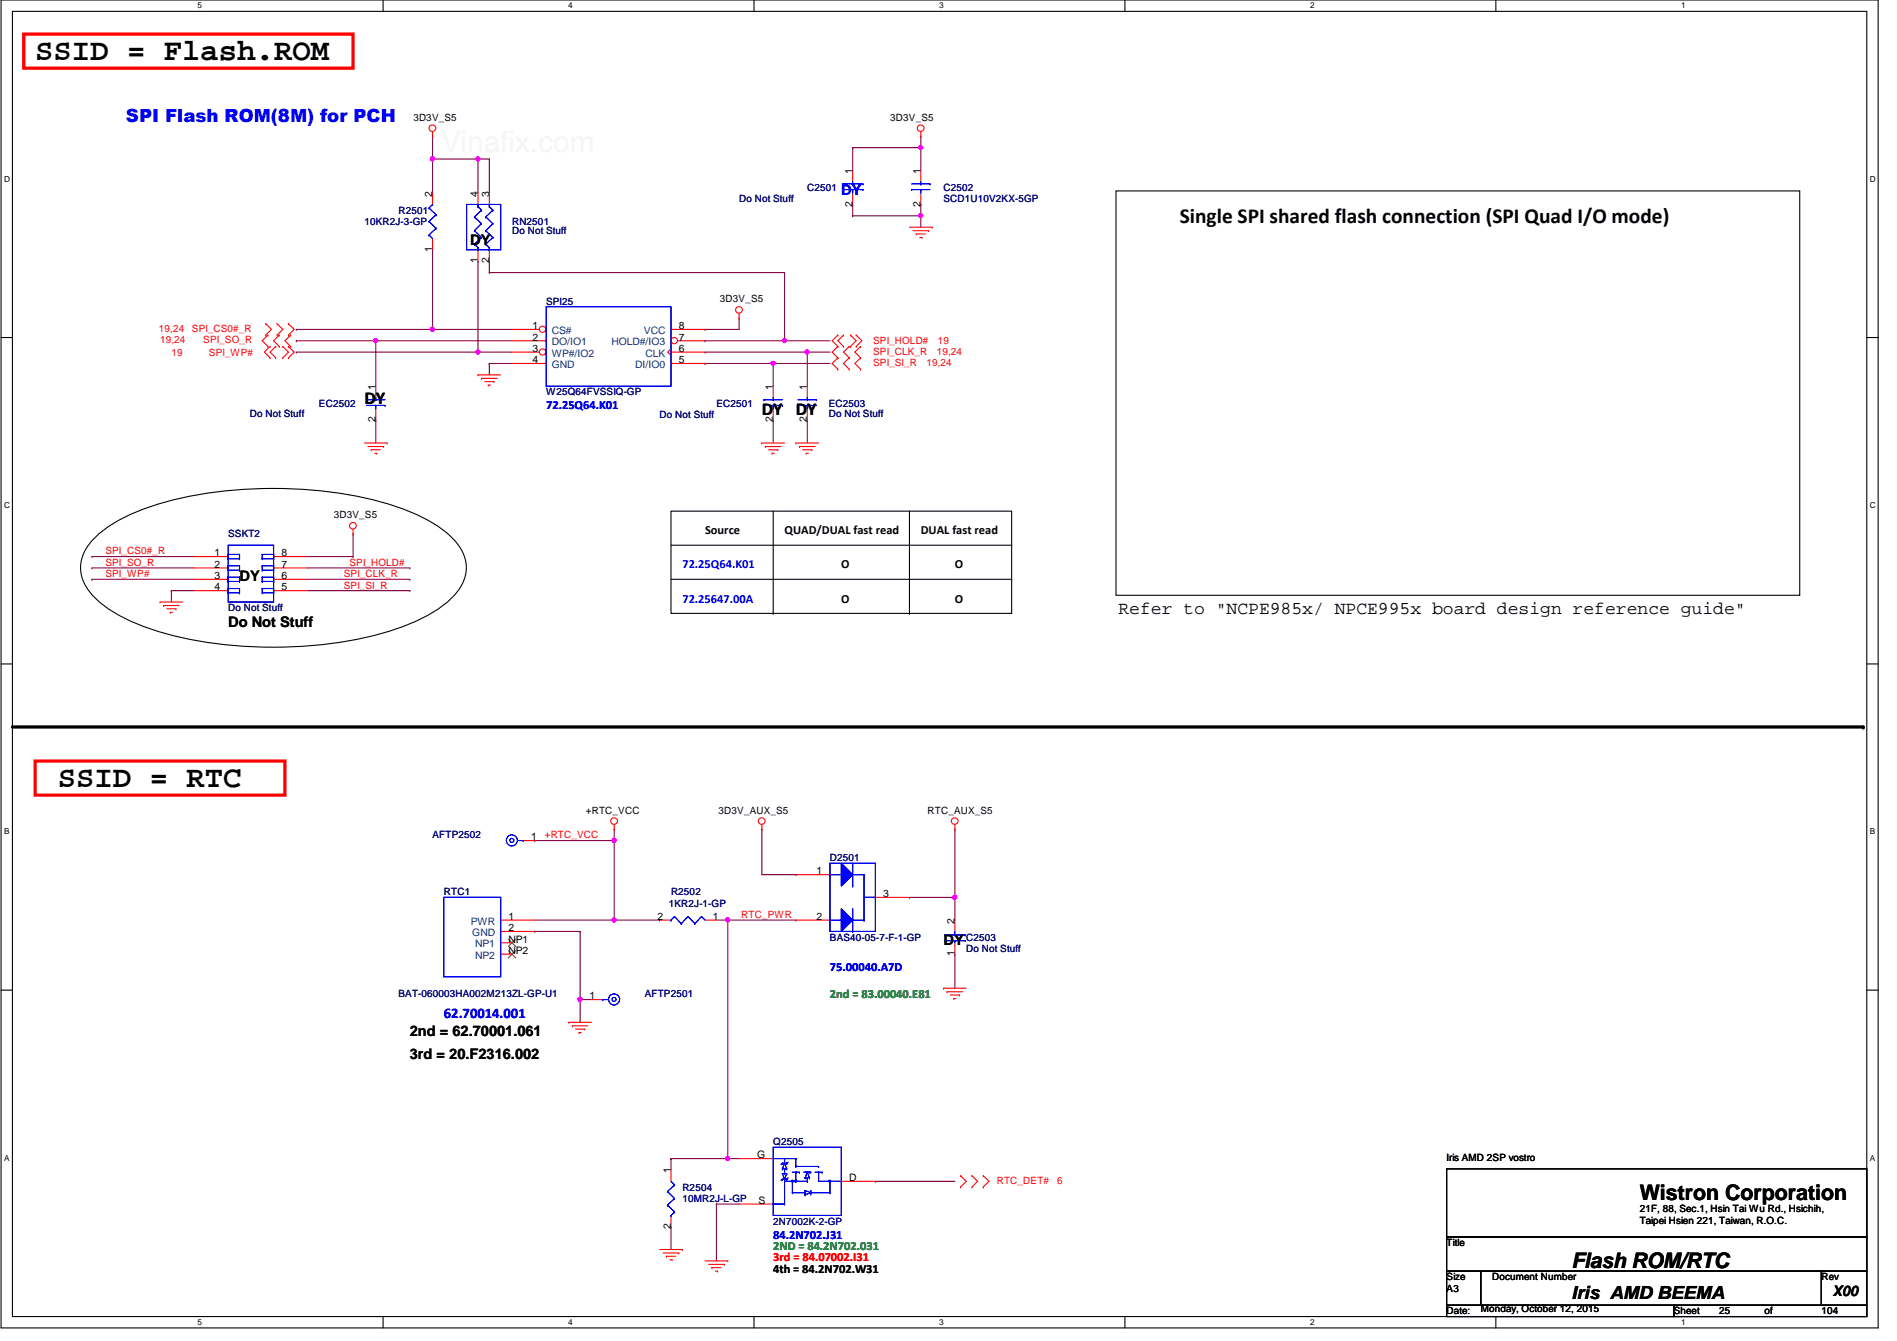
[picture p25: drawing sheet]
<svg xmlns="http://www.w3.org/2000/svg" width="297mm" height="210mm" viewBox="0 0 297 210" stroke-linecap="round" stroke-linejoin="round" font-family="sans-serif">
<defs><g id="words">
<g font-size="4.8">
<text x="5.5" y="9.4">SSID = Flash.ROM</text>
<text x="9.1" y="123.1">SSID = RTC</text>
</g>
<g font-size="3.3">
<text x="184.7" y="34.8">Single SPI shared flash connection (SPI Quad I/O mode)</text>
<text x="256.7" y="187.9">Wistron Corporation</text>
<text x="246.1" y="198.5">Flash ROM/RTC</text>
</g>
<text font-size="2.8" fill="#00f" x="19.7" y="19.1">SPI Flash ROM(8M) for PCH</text>
<g font-size="2.8">
<text x="57.1" y="63.2">DY</text>
<text x="119.3" y="64.9">DY</text>
<text x="124.6" y="64.9">DY</text>
<text x="175.1" y="96.1">Refer to &quot;NCPE985x/ NPCE995x board design reference guide&quot;</text>
<text x="246.1" y="203.3">Iris AMD BEEMA</text>
</g>
<g font-size="2.3" fill="#00f">
<text x="131.7" y="30.6">DY</text>
<text x="69.5" y="159.3">62.70014.001</text>
</g>
<g font-size="2.3">
<text x="73.6" y="38.4">DY</text>
<text x="37.5" y="91">DY</text>
<text x="35.7" y="98.1">Do Not Stuff</text>
<text x="147.7" y="147.9">DY</text>
<text x="64.2" y="165.7">3rd = 20.F2316.002</text>
<text x="64.2" y="162.1">2nd = 62.70001.061</text>
<text x="287" y="202.8">X00</text>
</g>
<g font-size="1.9" fill="#00f">
<text x="85.5" y="64.1">72.25Q64.K01</text>
<text x="106.8" y="89">72.25Q64.K01</text>
<text x="106.8" y="94.3">72.25647.00A</text>
<text x="130" y="151.9">75.00040.A7D</text>
<text x="121.1" y="193.9">84.2N702.J31</text>
</g>
<g font-size="1.9">
<text x="110.4" y="83.7">Source</text>
<text x="122.8" y="83.7">QUAD/DUAL fast read</text>
<text x="144.2" y="83.7">DUAL fast read</text>
<text x="131.7" y="89">O</text>
<text x="149.5" y="89">O</text>
<text x="131.7" y="94.3">O</text>
<text x="149.5" y="94.3">O</text>
<text x="121.1" y="199.2">4th = 84.2N702.W31</text>
</g>
<g font-size="1.9" fill="#008000">
<text x="130" y="156.2">2nd = 83.00040.E81</text>
<text x="121.1" y="195.7">2ND = 84.2N702.031</text>
</g>
<text font-size="1.9" fill="#f00" x="121.1" y="197.4">3rd = 84.07002.I31</text>
<g font-size="1.6">
<text x="64.7" y="18.9">3D3V_S5</text>
<text x="139.4" y="18.9">3D3V_S5</text>
<text x="133.5" y="27.2" transform="rotate(-90 133.5 27.2)">1</text>
<text x="144.1" y="27.2" transform="rotate(-90 144.1 27.2)">1</text>
<text x="67.7" y="30.8" transform="rotate(-90 67.7 30.8)">2</text>
<text x="74.8" y="30.8" transform="rotate(-90 74.8 30.8)">4</text>
<text x="76.6" y="30.8" transform="rotate(-90 76.6 30.8)">3</text>
<text x="133.5" y="32.3" transform="rotate(-90 133.5 32.3)">2</text>
<text x="144.1" y="32.3" transform="rotate(-90 144.1 32.3)">2</text>
<text x="67.7" y="39.5" transform="rotate(-90 67.7 39.5)">1</text>
<text x="74.8" y="41.2" transform="rotate(-90 74.8 41.2)">1</text>
<text x="76.6" y="41.2" transform="rotate(-90 76.6 41.2)">2</text>
<text x="112.7" y="47.3">3D3V_S5</text>
<text x="83.4" y="51.5">1</text>
<text x="83.4" y="53.3">2</text>
<text x="106.3" y="51.5">8</text>
<text x="106.3" y="53.3">7</text>
<text x="83.4" y="55.1">3</text>
<text x="83.4" y="56.9">4</text>
<text x="106.3" y="55.1">6</text>
<text x="106.3" y="56.9">5</text>
<text x="58.8" y="61" transform="rotate(-90 58.8 61)">1</text>
<text x="121" y="61" transform="rotate(-90 121 61)">1</text>
<text x="126.4" y="61" transform="rotate(-90 126.4 61)">1</text>
<text x="58.8" y="66.1" transform="rotate(-90 58.8 66.1)">2</text>
<text x="121" y="66.1" transform="rotate(-90 121 66.1)">2</text>
<text x="126.4" y="66.1" transform="rotate(-90 126.4 66.1)">2</text>
<text x="52.3" y="81.1">3D3V_S5</text>
<text x="33.6" y="87.1">1</text>
<text x="33.6" y="88.9">2</text>
<text x="44.1" y="88.9">7</text>
<text x="44.1" y="87.1">8</text>
<text x="33.6" y="92.4">4</text>
<text x="33.6" y="90.6">3</text>
<text x="44.1" y="92.4">5</text>
<text x="44.1" y="90.6">6</text>
<text x="83.2" y="131.5">1</text>
<text x="91.7" y="127.3">+RTC_VCC</text>
<text x="112.5" y="127.3">3D3V_AUX_S5</text>
<text x="145.2" y="127.3">RTC_AUX_S5</text>
<text x="127.8" y="136.9">1</text>
<text x="79.6" y="144">1</text>
<text x="103" y="144">2</text>
<text x="111.6" y="144">1</text>
<text x="127.8" y="144">2</text>
<text x="138.3" y="140.4">3</text>
<text x="79.6" y="145.8">2</text>
<text x="79.6" y="147.5">NP1</text>
<text x="79.6" y="149.3">NP2</text>
<text x="149.5" y="149.7" transform="rotate(-90 149.5 149.7)">1</text>
<text x="149.5" y="144.6" transform="rotate(-90 149.5 144.6)">2</text>
<text x="92.3" y="156.4">1</text>
<text x="105" y="183.7" transform="rotate(-90 105 183.7)">1</text>
<text x="118.6" y="181.3">G</text>
<text x="133" y="184.9">D</text>
<text x="226.5" y="181.7">Iris AMD 2SP vostro</text>
<text x="118.8" y="188.4">S</text>
<text x="256.7" y="189.7">21F, 88, Sec.1, Hsin Tai Wu Rd., Hsichih,</text>
<text x="256.7" y="191.6">Taipei Hsien 221, Taiwan, R.O.C.</text>
<text x="105" y="192.4" transform="rotate(-90 105 192.4)">2</text>
<text x="226.5" y="195.1">Title</text>
<text x="226.5" y="200.4">Size</text>
<text x="226.5" y="202.2">A3</text>
<text x="233.6" y="200.4">Document Number</text>
<text x="285.2" y="200.4">Rev</text>
<text x="226.5" y="205.7">Date:</text>
<text x="231.9" y="205.4">Monday, October 12, 2015</text>
<text x="262.1" y="205.7">Sheet</text>
<text x="269.2" y="205.7">25</text>
<text x="276.3" y="205.7">of</text>
<text x="285.2" y="205.7">104</text>
</g>
<g font-size="1.6" fill="#000080">
<text x="126.4" y="29.9">C2501</text>
<text x="147.7" y="29.9">C2502</text>
<text x="57.1" y="35.2">10KR2J-3-GP</text>
<text x="62.4" y="33.4">R2501</text>
<text x="80.2" y="35.2">RN2501</text>
<text x="115.7" y="31.7">Do Not Stuff</text>
<text x="147.7" y="31.7">SCD1U10V2KX-5GP</text>
<text x="80.2" y="36.7">Do Not Stuff</text>
<text x="85.5" y="47.7">SPI25</text>
<text x="39.1" y="65.3">Do Not Stuff</text>
<text x="50" y="63.7">EC2502</text>
<text x="85.5" y="61.9">W25Q64FVSSIQ-GP</text>
<text x="103.3" y="65.4">Do Not Stuff</text>
<text x="112.2" y="63.7">EC2501</text>
<text x="129.8" y="63.7">EC2503</text>
<text x="129.8" y="65.3">Do Not Stuff</text>
<text x="35.7" y="84.1">SSKT2</text>
<text x="35.7" y="95.7">Do Not Stuff</text>
<text x="67.7" y="131.2">AFTP2502</text>
<text x="130" y="134.8">D2501</text>
<text x="69.5" y="140.1">RTC1</text>
<text x="104.7" y="141.9">1KR2J-1-GP</text>
<text x="105.1" y="140.1">R2502</text>
<text x="130" y="147.2">BAS40-05-7-F-1-GP</text>
<text x="151.3" y="147.2">C2503</text>
<text x="151.3" y="149">Do Not Stuff</text>
<text x="62.4" y="156.1">BAT-060003HA002M213ZL-GP-U1</text>
<text x="101" y="156.1">AFTP2501</text>
<text x="121.1" y="179.2">Q2505</text>
<text x="106.8" y="186.4">R2504</text>
<text x="106.8" y="188.1">10MR2J-L-GP</text>
<text x="121.1" y="191.7">2N7002K-2-GP</text>
</g>
<g font-size="1.6" fill="#f00">
<text x="24.9" y="51.9">19,24</text>
<text x="25.1" y="53.7">19,24</text>
<text x="30.1" y="51.9">SPI_CS0#_R</text>
<text x="31.8" y="53.7">SPI_SO_R</text>
<text x="136.7" y="53.9">SPI_HOLD#</text>
<text x="146.9" y="53.9">19</text>
<text x="26.8" y="55.7">19</text>
<text x="32.7" y="55.7">SPI_WP#</text>
<text x="136.7" y="55.5">SPI_CLK_R</text>
<text x="136.7" y="57.3">SPI_SI_R</text>
<text x="145.1" y="57.3">19,24</text>
<text x="146.7" y="55.5">19,24</text>
<text x="16.5" y="86.8">SPI_CS0#_R</text>
<text x="16.5" y="88.6">SPI_SO_R</text>
<text x="54.7" y="88.6">SPI_HOLD#</text>
<text x="16.5" y="90.3">SPI_WP#</text>
<text x="53.8" y="90.3">SPI_CLK_R</text>
<text x="53.8" y="92.1">SPI_SI_R</text>
<text x="85.3" y="131.2">+RTC_VCC</text>
<text x="116.1" y="143.7">RTC_PWR</text>
<text x="156.1" y="185.3">RTC_DET#</text>
<text x="165.5" y="185.3">6</text>
</g>
<g font-size="1.6" fill="#004080">
<text x="86.4" y="52.3">CS#</text>
<text x="100.8" y="52.3">VCC</text>
<text x="86.4" y="54.1">DO/IO1</text>
<text x="86.4" y="55.8">WP#/IO2</text>
<text x="86.4" y="57.6">GND</text>
<text x="95.8" y="54.1">HOLD#/IO3</text>
<text x="99.5" y="57.6">DI/IO0</text>
<text x="101.1" y="55.8">CLK</text>
<text x="73.7" y="144.7">PWR</text>
<text x="74" y="146.5">GND</text>
<text x="74.4" y="148.3">NP1</text>
<text x="74.4" y="150.1">NP2</text>
</g>
<g font-size="1.3">
<text x="30.9" y="1.3">5</text>
<text x="89" y="1.3">4</text>
<text x="147.1" y="1.3">3</text>
<text x="205.1" y="1.3">2</text>
<text x="263.2" y="1.3">1</text>
<text x=".6" y="28.4">D</text>
<text x="292.8" y="28.4">D</text>
<text x=".6" y="79.5">C</text>
<text x="292.8" y="79.5">C</text>
<text x=".6" y="130.6">B</text>
<text x="292.8" y="130.6">B</text>
<text x=".6" y="181.7">A</text>
<text x="292.8" y="181.7">A</text>
<text x="30.9" y="207.4">5</text>
<text x="89" y="207.4">4</text>
<text x="147.1" y="207.4">3</text>
<text x="205.1" y="207.4">2</text>
<text x="263.2" y="207.4">1</text>
</g>
</g></defs>
<path d="M.2 0h293.9v207.9h-293.9zM1.9 1.8h290.4v204.3h-290.4z" fill="none" stroke="#000" stroke-width=".17"/>
<g fill="#fff">
<path d="M30.9 .2h.7v1.4h-.7z"/>
<path d="M30.9 206.2h.7v1.4h-.7z"/>
</g>
<path d="M60 0v1.8M60 206.1v1.8" fill="none" stroke="#000" stroke-width=".17"/>
<g fill="#fff">
<path d="M89 .2h.7v1.4h-.7z"/>
<path d="M89 206.2h.7v1.4h-.7z"/>
</g>
<path d="M118.1 0v1.8M118.1 206.1v1.8" fill="none" stroke="#000" stroke-width=".17"/>
<g fill="#fff">
<path d="M147.1 .2h.6v1.4h-.6z"/>
<path d="M147.1 206.2h.6v1.4h-.6z"/>
</g>
<path d="M176.1 0v1.8M176.1 206.1v1.8" fill="none" stroke="#000" stroke-width=".17"/>
<g fill="#fff">
<path d="M205.1 .2h.7v1.4h-.7z"/>
<path d="M205.1 206.2h.7v1.4h-.7z"/>
</g>
<path d="M234.2 0v1.8M234.2 206.1v1.8" fill="none" stroke="#000" stroke-width=".17"/>
<g fill="#fff">
<path d="M263.2 .2h.7v1.4h-.7z"/>
<path d="M263.2 206.2h.7v1.4h-.7z"/>
<path d="M.6 27.3h.9v1.4h-.9z"/>
<path d="M292.8 27.3h.9v1.4h-.9z"/>
<path d="M.6 78.4h.9v1.4h-.9z"/>
<path d="M292.8 78.4h.9v1.4h-.9z"/>
</g>
<path d="M.2 52.8h1.7M292.3 52.8h1.8" fill="none" stroke="#000" stroke-width=".17"/>
<g fill="#fff">
<path d="M.6 129.5h.8v1.4h-.8z"/>
<path d="M292.8 129.5h.8v1.4h-.8z"/>
</g>
<path d="M.2 103.9h1.7M292.3 103.9h1.8" fill="none" stroke="#000" stroke-width=".17"/>
<g fill="#fff">
<path d="M.6 180.5h.8v1.4h-.8z"/>
<path d="M292.8 180.5h.8v1.4h-.8z"/>
</g>
<path d="M.2 155h1.7M292.3 155h1.8" fill="none" stroke="#000" stroke-width=".17"/>
<path d="M90.8 156.5h.1M90.8 156.5v3.5" fill="none" stroke="#800040" stroke-width=".17"/>
<circle cx="90.8" cy="156.4" r=".32" fill="#f0f"/>
<circle cx="90.8" cy="156.4" r=".32" fill="none" stroke="#f0f" stroke-width=".17"/>
<path d="M67.7 24.9h.1M67.7 24.9v5.3M110.4 51.6h.1M110.4 51.6h5.3" fill="none" stroke="#800040" stroke-width=".17"/>
<circle cx="67.7" cy="24.9" r=".32" fill="#f0f"/>
<circle cx="67.7" cy="24.9" r=".32" fill="none" stroke="#f0f" stroke-width=".17"/>
<g fill="none" stroke="#800040" stroke-width=".17">
<path d="M67.7 21.3h.1M67.7 24.9h.1M67.7 21.3v3.6M67.7 24.9h7.1M110.4 55.1h.1M110.4 55.1h16M126.4 55.1h.1M126.4 55.1v5.4M96.2 131.6h.1M96.2 131.6v12.4h7.1M119.3 129.8h.1M119.3 129.8v7.1h5.3"/>
<path d="M124.6 136.9h.1M103.3 144h.1M112.2 144h1.8M114 144h.1"/>
</g>
<circle cx="96.2" cy="131.5" r=".32" fill="#f0f"/>
<circle cx="96.2" cy="131.5" r=".32" fill="none" stroke="#f0f" stroke-width=".17"/>
<path d="M149.5 129.8h.1M149.5 129.8v14.2M149.5 140.5h.1" fill="none" stroke="#800040" stroke-width=".17"/>
<circle cx="149.5" cy="140.4" r=".32" fill="#f0f"/>
<circle cx="149.5" cy="140.4" r=".32" fill="none" stroke="#f0f" stroke-width=".17"/>
<path d="M74.8 55.1h.1M74.8 55.1h5.4M142.4 140.5h.1M142.4 140.5h7.1M149.5 149.4h.1M149.5 149.4v5.3" fill="none" stroke="#800040" stroke-width=".17"/>
<circle cx="74.8" cy="55.1" r=".32" fill="#f0f"/>
<circle cx="74.8" cy="55.1" r=".32" fill="none" stroke="#f0f" stroke-width=".17"/>
<path d="M67.7 51.6h.1M67.7 51.6h12.5" fill="none" stroke="#800040" stroke-width=".17"/>
<circle cx="67.7" cy="51.5" r=".32" fill="#f0f"/>
<circle cx="67.7" cy="51.5" r=".32" fill="none" stroke="#f0f" stroke-width=".17"/>
<path d="M83.7 144h12.5M96.2 144h.1" fill="none" stroke="#800040" stroke-width=".17"/>
<circle cx="96.2" cy="144" r=".32" fill="#f0f"/>
<circle cx="96.2" cy="144" r=".32" fill="none" stroke="#f0f" stroke-width=".17"/>
<path d="M83.7 131.6h.1M83.7 131.6h12.5M90.8 156.5h.1M90.8 156.5h1.8M114 144h.1M114 144h10.6M114 144v37.4M124.6 144h.1" fill="none" stroke="#800040" stroke-width=".17"/>
<circle cx="113.9" cy="144" r=".32" fill="#f0f"/>
<circle cx="113.9" cy="144" r=".32" fill="none" stroke="#f0f" stroke-width=".17"/>
<path d="M74.8 24.9h.1M74.8 24.9h1.8M74.8 24.9v5.3M76.6 40.9h.1M76.6 40.9v1.8M110.4 56.9h.1M110.4 56.9h10.7M83.7 145.8h.1M83.7 145.8h7.1" fill="none" stroke="#800040" stroke-width=".17"/>
<circle cx="74.8" cy="24.9" r=".32" fill="#f0f"/>
<circle cx="74.8" cy="24.9" r=".32" fill="none" stroke="#f0f" stroke-width=".17"/>
<path d="M76.6 24.9h.1M76.6 24.9v5.3M144.2 23.1h.1M144.2 23.1v3.6M76.6 56.9h.1M76.6 56.9v1.8M76.6 56.9h3.6M110.4 53.3h.1M110.4 53.3h12.4M115.7 49.8h.1M115.7 49.8v1.8" fill="none" stroke="#800040" stroke-width=".17"/>
<circle cx="144.2" cy="23.1" r=".32" fill="#f0f"/>
<circle cx="144.2" cy="23.1" r=".32" fill="none" stroke="#f0f" stroke-width=".17"/>
<path d="M133.5 23.1h.1M133.5 33.8h.1M133.5 23.1h10.7M133.5 23.1v3.6M133.5 33.8h10.7M144.2 33.8h.1M144.2 33.8v1.8" fill="none" stroke="#800040" stroke-width=".17"/>
<circle cx="144.2" cy="33.8" r=".32" fill="#f0f"/>
<circle cx="144.2" cy="33.8" r=".32" fill="none" stroke="#f0f" stroke-width=".17"/>
<path d="M133.5 32h.1M133.5 32v1.8M144.2 32h.1M144.2 21.3h.1M144.2 21.3v1.8M144.2 32v1.8M58.8 53.3h.1M58.8 53.3v7.2M121.1 56.9h.1M121.1 56.9v3.6M121.1 65.8h.1M121.1 65.8v3.5" fill="none" stroke="#800040" stroke-width=".17"/>
<circle cx="58.8" cy="53.3" r=".32" fill="#f0f"/>
<circle cx="58.8" cy="53.3" r=".32" fill="none" stroke="#f0f" stroke-width=".17"/>
<path d="M122.8 42.7h.1M122.8 42.7v10.6M58.8 65.8h.1M58.8 65.8v3.5" fill="none" stroke="#800040" stroke-width=".17"/>
<circle cx="122.8" cy="53.3" r=".32" fill="#f0f"/>
<circle cx="122.8" cy="53.3" r=".32" fill="none" stroke="#f0f" stroke-width=".17"/>
<g fill="none" stroke="#800040" stroke-width=".17">
<path d="M67.7 39.1h.1M67.7 39.1v12.5M74.8 40.9h.1M74.8 40.9v14.2M76.6 42.7h.1M76.6 42.7h46.2M122.8 53.3h.1M122.8 53.3h7.2M126.4 65.8h.1M126.4 65.8v3.5M105.1 181.4h.1M105.1 181.4v1.7"/>
<path d="M112.2 188.5h.1M112.2 188.5v8.9M112.2 188.5h3.5M114 181.4h.1M114 181.4h1.7"/>
</g>
<circle cx="113.9" cy="181.3" r=".32" fill="#f0f"/>
<circle cx="113.9" cy="181.3" r=".32" fill="none" stroke="#f0f" stroke-width=".17"/>
<path d="M58.8 53.3h.1M58.8 53.3h21.4M126.4 55.1h.1M126.4 55.1h3.6M105.1 192h.1M105.1 181.4h.1M105.1 192v3.6M105.1 181.4h8.9M137.1 184.9h.1M137.1 184.9h12.4" fill="none" stroke="#800040" stroke-width=".17"/>
<circle cx="126.4" cy="55.1" r=".32" fill="#f0f"/>
<circle cx="126.4" cy="55.1" r=".32" fill="none" stroke="#f0f" stroke-width=".17"/>
<path d="M121.1 56.9h.1M121.1 56.9h8.9" fill="none" stroke="#800040" stroke-width=".17"/>
<circle cx="121" cy="56.9" r=".32" fill="#f0f"/>
<circle cx="121" cy="56.9" r=".32" fill="none" stroke="#f0f" stroke-width=".17"/>
<g fill="none" stroke="#800040" stroke-width=".17">
<path d="M46.4 51.6h.1M46.4 55.1h.1M46.4 53.3h.1M46.4 51.6h21.3M46.4 55.1h28.4M46.4 53.3h12.4M14.4 87.1h.1M14.4 88.9h.1M14.4 90.7h.1M14.4 88.9h16M14.4 90.7h16M14.4 87.1h16"/>
<path d="M26.8 92.5h.1M26.8 92.5h3.6M26.8 92.5v1.7M48.2 88.9h16M48.2 90.7h16M48.2 92.5h16M48.2 87.1h7.1M55.3 87.1h.1M55.3 83.6h.1M55.3 83.6v3.5M64.2 88.9h.1M64.2 90.7h.1"/>
<path d="M64.2 92.5h.1M96.2 129.8h.1M96.2 129.8v1.8M90.8 145.8h.1M90.8 145.8v10.7"/>
</g>
<g fill="none" stroke="#f00" stroke-width=".17">
<path d="M67.7 21.3h.1M67.7 20.6v.7M142.4 35.6h3.6M143 36.1h2.4M143.5 36.6h.1M143.5 36.6h1.4M144 37.2h.4M144.2 21.3h.1M144.2 20.6v.7M144.4 37.2h.1M145.4 36.1h.1M146 35.6h.1"/>
<path d="M41.6 52.5h.1M41.6 50.7h.1M41.6 50.7l.9 .9-.9 .9M41.9 54.2h.1M41.9 52.5h.1M41.9 52.5l-.8 .8 .8 .9M42.3 56h.1M42.3 54.2h.1M42.3 54.2l-.9 .9 .9 .9M43.2 54.2h.1M43.2 56h.1M43.2 54.2l-.9 .9 .9 .9"/>
<path d="M43.4 50.7h.1M43.4 52.5h.1M43.4 50.7l.9 .9-.9 .9M43.7 52.5h.1M43.7 54.2h.1M43.7 52.5l-.9 .8 .9 .9M44.3 56h.1M44.3 54.2h.1M44.3 54.2l.9 .9-.9 .9M45.2 56h.1M45.2 54.2h.1M45.2 52.5h.1"/>
<path d="M45.2 50.7h.1M45.2 54.2l.9 .9-.9 .9M45.2 50.7l.9 .9-.9 .9M45.5 54.2h.1M45.5 52.5h.1M45.5 52.5l-.9 .8 .9 .9M74.8 58.7h.1M74.8 58.7h3.6M75.4 59.2h.1M75.4 59.2h2.4M75.9 59.7h1.4M77.3 59.7h.1"/>
<path d="M115.7 49.8h.1M115.7 49.1v.7M131.2 54.2h.1M131.2 52.5h.1M131.2 56h.1M131.2 57.8h.1M131.2 52.5l-.9 .8 .9 .9M131.2 56l-.9 .9 .9 .9M131.2 54.2l-.9 .9 .9 .9M132.1 54.2h.1M132.1 52.5h.1M132.1 52.5l-.9 .8 .9 .9"/>
<path d="M133 54.2h.1M133 56h.1M133 57.8h.1M133 54.2l-.9 .9 .9 .9M133 56l-.9 .9 .9 .9M133.2 52.5h.1M133.2 54.2h.1M133.2 52.5l.9 .8-.9 .9M134.1 54.2h.1M134.1 52.5h.1M134.1 52.5l.9 .8-.9 .9M134.7 56h.1"/>
<path d="M134.7 54.2h.1M134.7 57.8h.1M134.7 56l-.8 .9 .8 .9M134.7 54.2l-.8 .9 .8 .9M57.1 69.3h3.5M57.6 69.9h2.5M58.1 70.4h.1M58.1 70.4h1.5M58.7 71h.3M59 71h.1M60.1 69.9h.1M60.6 69.3h.1"/>
<path d="M76.5 60.3h.1M76.5 60.3h.3M119.3 69.3h.1M119.3 69.3h3.5M119.8 69.9h.1M119.8 69.9h2.5M120.4 70.4h1.4M120.9 71h.1M120.9 71h.3M121.8 70.4h.1M124.6 69.3h.1M124.6 69.3h3.6"/>
<path d="M125.2 69.9h.1M125.2 69.9h2.4M125.7 70.4h1.4M126.2 71h.1M126.2 71h.4M127.1 70.4h.1M25.1 94.2h.1M25.1 94.2h3.5M25.6 94.8h.1M25.6 94.8h2.5M26.1 95.3h1.5M26.7 95.8h.1"/>
<path d="M26.7 95.8h.3M27.6 95.3h.1M55.3 83.6h.1M55.3 82.8v.8M96.2 129.8h.1M96.2 129.1v.7M119.3 129.8h.1M119.3 129.1v.7M149.5 129.8h.1M149.5 129.1v.7M147.7 154.7h.1M147.7 154.7h3.6"/>
<path d="M148.3 155.2h.1M148.3 155.2h2.4M148.8 155.7h1.4M149.3 156.3h.1M149.3 156.3h.4M150.2 155.7h.1M89.1 160h.1M89.1 160h3.5M89.6 160.6h.1M89.6 160.6h2.5M90.1 161.1h1.5M90.7 161.6h.1"/>
<path d="M90.7 161.6h.3M91.6 161.1h.1M103.3 195.6h3.5M103.8 196.1h2.5M104.3 196.6h.1M104.3 196.6h1.5M104.9 197.2h.3M105.2 197.2h.1M106.3 196.1h.1M106.8 195.6h.1M110.4 197.4h3.6M111 197.9h2.4"/>
<path d="M111.5 198.4h.1M111.5 198.4h1.4M112 199h.3M112.3 199h.1M113.4 197.9h.1M114 197.4h.1M115.7 181.4h5.4M115.7 188.5h5.4M131.7 184.9h5.4M150.4 185.8h.1M150.4 184h.1M150.4 184l.9 .9-.9 .9"/>
<path d="M152.2 184h.1M152.2 185.8h.1M152.2 184l.9 .9-.9 .9M154 185.8h.1M154 184h.1M154 184l.9 .9-.9 .9"/>
<circle cx="67.7" cy="20.1" r=".52"/>
<circle cx="144.2" cy="20.1" r=".52"/>
<circle cx="115.7" cy="48.5" r=".52"/>
<circle cx="55.3" cy="82.3" r=".52"/>
<circle cx="96.2" cy="128.5" r=".52"/>
<circle cx="119.3" cy="128.5" r=".52"/>
<circle cx="149.5" cy="128.5" r=".52"/>
</g>
<g fill="none" stroke="#000" stroke-width=".17">
<path d="M174.7 29.9h107.1v63.3h-107.1zM15.2 83.8a26 26 0 0 1 11-5.3 67.8 67.8 0 0 1 35.2 .6 24.6 24.6 0 0 1 9 4.7 6.3 6.3 0 0 1 2.2 7.2 12.4 12.4 0 0 1-6 5.5 48.1 48.1 0 0 1-18.7 4.6 63.4 63.4 0 0 1-25.6-3.1 19.8 19.8 0 0 1-8-5 5.8 5.8 0 0 1 0-8.3zM105.1 80h53.3v16h-53.3zM105.1 85.3h53.3M105.1 90.7h53.3M121.1 96h.1M121.1 80v16M142.4 96h.1M142.4 80v16M158.4 85.3h.1M158.4 90.7h.1M226.5 183h65.8v10.6h-65.8z"/>
<path d="M226.5 193.6h65.8v5.4h-65.8zM226.5 199h5.4v5.3h-5.4zM231.9 199h53.3v5.3h-53.3zM285.2 199h7.1v5.3h-7.1zM226.5 204.3h35.6v1.8h-35.6zM262.1 204.3h30.2v1.8h-30.2z"/>
</g>
<path d="M1.9 113.8h289.9" fill="none" stroke="#000" stroke-width=".51"/>
<circle cx="291.8" cy="113.8" r=".25" fill="#000"/>
<path d="M3.7 5.3h51.6v5.4h-51.6zM5.5 119.1h39.1v5.4h-39.1z" fill="none" stroke="#f00" stroke-width=".51"/>
<g fill="none" stroke="#00f" stroke-width=".17">
<path d="M121.1 188.5h.1M121.1 181.4h3.5M121.1 188.5h1.7M122.5 182.1h.1M122.5 183h.1M122.5 183.7h.1M122.5 184.6h.1M122.5 182.1h.7M122.5 182.1l-.2 .1M122.5 183h.7M122.5 183.7l.3 .9M122.5 183.7h.7"/>
<path d="M122.5 184.6l-.2 .1M122.5 184.6h.7M122.8 181.4h.1M122.8 182.1h.1M122.8 184.6h.1M122.8 183.7h.1M122.8 188.5h.1M122.8 181.4v.7M122.8 183v.7M122.8 184.6v3.9M122.8 182.1l-.3 .9M122.8 182.1l.4 .9"/>
<path d="M122.8 184.9h3.6M123.2 182.1h.1M123.2 183h.1M123.2 183.7h.1M123.2 184.6h.1M123.2 183.7l-.4 .9M123.4 181.9l-.2 .2M123.4 184.4l-.2 .2M124.6 181.4h.1M124.6 182.6h.1M124.6 181.4v1.2M124.6 182.6h3.6"/>
<path d="M126.4 184.9h.1M128.2 182.6h.1"/>
</g>
<path d="M124.5 184.8h.2v.2h-.2z" fill-rule="evenodd" fill="#00f"/>
<path d="M124.1 183.5h1.1M124.5 184.8h.2v.2h-.2zM124.6 183.5h.1M124.6 183.5v1.4M125.2 183.5h.1" fill="none" stroke="#00f" stroke-width=".17"/>
<path d="M123.9 184.8h.3v.2h-.3z" fill-rule="evenodd" fill="#00f"/>
<g fill="none" stroke="#00f" stroke-width=".17">
<path d="M123.9 184.8h.3v.2h-.3zM124.1 186.7h.1M124.1 185.1v1.6M124.1 186.7h2M125.9 183.5h1.1M126.1 184.4h.1M126.1 186.7h.1M126.1 187h.1M126.1 186.4h.1M126.1 186.4v.6M126.1 186.4l.9 .3M126.4 184.4h.1"/>
<path d="M126.4 183.5h.1M126.4 184.4v.5M126.4 183.5l.3 .9M126.4 183.5l-.3 .9M126.7 183.5h.1M127 183.5h.1M127 186.7h.1M127 186.4h.1M127 186.7h3M127 186.7l-.9 .3M127 186.4v.6M127.6 183.5h1.1"/>
<path d="M128.2 183.5h.1M128.2 183.5v1.4h3.5M128.7 183.5h.1M130 186.7h.1M130 184.9h.1M130 184.9v1.8M131.7 184.9h.1"/>
</g>
<path d="M129.8 184.8h.2v.2h-.2z" fill-rule="evenodd" fill="#00f"/>
<g fill="none" stroke="#00f" stroke-width=".17">
<path d="M121.1 179.6h10.6v10.6h-10.6zM121.1 188.5h.1M121.1 181.4h3.5M121.1 188.5h1.7M122.5 182.1h.1M122.5 183h.1M122.5 183.7h.1M122.5 184.6h.1M122.5 182.1h.7M122.5 182.1l-.2 .1M122.5 183h.7M122.5 183.7l.3 .9"/>
<path d="M122.5 183.7h.7M122.5 184.6l-.2 .1M122.5 184.6h.7M122.8 181.4h.1M122.8 182.1h.1M122.8 184.6h.1M122.8 183.7h.1M122.8 188.5h.1M122.8 181.4v.7M122.8 183v.7M122.8 184.6v3.9M122.8 182.1l-.3 .9"/>
<path d="M122.8 182.1l.4 .9M122.8 184.9h3.6M123.2 182.1h.1M123.2 183h.1M123.2 183.7h.1M123.2 184.6h.1M123.2 183.7l-.4 .9M123.4 181.9l-.2 .2M123.4 184.4l-.2 .2M124.6 181.4h.1M124.6 182.6h.1M124.6 181.4v1.2"/>
<path d="M124.6 182.6h3.6M126.1 184.4h.6M126.4 184.9h.1M126.7 184.4h.1M128.2 182.6h.1M129.8 184.8h.2v.2h-.2z"/>
</g>
<path d="M124.5 184.8h.2v.2h-.2z" fill-rule="evenodd" fill="#00f"/>
<path d="M124.1 183.5h1.1M124.5 184.8h.2v.2h-.2zM124.6 183.5h.1M124.6 183.5v1.4M125.2 183.5h.1" fill="none" stroke="#00f" stroke-width=".17"/>
<path d="M123.9 184.8h.3v.2h-.3z" fill-rule="evenodd" fill="#00f"/>
<g fill="none" stroke="#00f" stroke-width=".17">
<path d="M123.9 184.8h.3v.2h-.3zM124.1 186.7h.1M124.1 185.1v1.6M124.1 186.7h2M125.9 183.5h1.1M126.1 184.4h.1M126.1 186.7h.1M126.1 187h.1M126.1 186.4h.1M126.1 186.4v.6M126.1 186.4l.9 .3M126.4 184.4h.1"/>
<path d="M126.4 183.5h.1M126.4 184.4v.5M126.4 183.5l.3 .9M126.4 183.5l-.3 .9M126.7 183.5h.1M127 183.5h.1M127 186.7h.1M127 186.4h.1M127 186.7h3M127 186.7l-.9 .3M127 186.4v.6M127.6 183.5h1.1"/>
<path d="M128.2 183.5h.1M128.2 183.5v1.4h3.5M128.7 183.5h.1M130 186.7h.1M130 184.9h.1M130 184.9v1.8M131.7 184.9h.1"/>
</g>
<path d="M129.8 184.8h.2v.2h-.2z" fill-rule="evenodd" fill="#00f"/>
<path d="M121.1 179.6h10.6v10.6h-10.6zM126.1 184.4h.6M126.7 184.4h.1M129.8 184.8h.2v.2h-.2z" fill="none" stroke="#00f" stroke-width=".17"/>
<circle cx="85" cy="51.5" r=".5" fill="#fff"/>
<g fill="none" stroke="#f00" stroke-width=".17">
<path d="M80.2 51.6h4.3M80.2 53.3h5.3"/>
<circle cx="85" cy="51.5" r=".5"/>
</g>
<circle cx="85" cy="55.1" r=".5" fill="#fff"/>
<g fill="none" stroke="#f00" stroke-width=".17">
<path d="M80.2 55.1h4.3M80.2 56.9h5.3M105.1 51.6h5.3"/>
<circle cx="85" cy="55.1" r=".5"/>
</g>
<circle cx="105.6" cy="53.3" r=".5" fill="#fff"/>
<g fill="none" stroke="#f00" stroke-width=".17">
<path d="M105.1 54.6l-.5 .5 .5 .5M105.1 55.1h5.3M105.1 56.9h5.3M106.1 53.3h4.3M58.8 60.5v1.7M58.8 64v1.8M121.1 60.5v1.7M121.1 64v1.8M82 131.6h1.7M124.6 136.9h5.4M124.6 144h5.4M137.1 140.5h5.3"/>
<path d="M105.1 183.1v1.8M105.1 190.2v1.8"/>
<circle cx="105.6" cy="53.3" r=".5"/>
</g>
<g fill="none" stroke="#00f" stroke-width=".17">
<path d="M85.5 48h19.6v12.5h-19.6zM57.4 62.6h.1M57.4 62.6h2.9M57.4 63.5h2.9M58.8 62.6h.1M58.8 63.5h.1M58.8 62.2v.4M58.8 63.5v.5M60.3 63.5h.1M119.6 62.6h.1M119.6 62.6h2.9M119.6 63.5h2.9"/>
<path d="M121.1 62.6h.1M121.1 63.5h.1M121.1 62.2v.4M121.1 63.5v.5M122.5 63.5h.1M81.1 131.6h.9M82 131.6h.1M104.5 186.5h.1M104.5 188.6h.1M104.5 186.5l1.1 1.1M104.5 188.6l1.1 1.1M105.1 190.2h.1"/>
<path d="M105.1 184.9l.5 .6M105.6 185.5h.1M105.6 187.6h.1M105.6 189.7h.1M105.6 185.5l-1.1 1M105.6 187.6l-1.1 1M105.6 189.7l-.5 .5"/>
<circle cx="80.2" cy="131.5" r=".32"/>
<circle cx="80.2" cy="131.5" r=".87"/>
</g>
<path d="M131.7 135.1l1.8 1.8-1.8 1.8z" fill="#00f"/>
<path d="M130 136.9h1.7M131.7 135.1l1.8 1.8-1.8 1.8zM131.7 136.9h.1M133.5 138.7h.1M133.5 135.1v3.6M133.5 136.9h1.8M135.3 136.9h.1M135.3 136.9v7.1M135.3 144h.1M135.3 140.5h1.8M137.1 140.5h.1" fill="none" stroke="#00f" stroke-width=".17"/>
<path d="M131.7 142.2l1.8 1.8-1.8 1.8z" fill="#00f"/>
<path d="M130 135.1h7.1v10.7h-7.1zM130 144h1.7M131.7 142.2l1.8 1.8-1.8 1.8zM131.7 144h.1M133.5 145.8h.1M133.5 142.2v3.6M133.5 144h1.8M135.3 144h.1" fill="none" stroke="#00f" stroke-width=".17"/>
<path d="M131.7 135.1l1.8 1.8-1.8 1.8z" fill="#00f"/>
<path d="M130 136.9h1.7M131.7 135.1l1.8 1.8-1.8 1.8zM131.7 136.9h.1M133.5 138.7h.1M133.5 135.1v3.6M133.5 136.9h1.8M135.3 136.9h.1M135.3 136.9v7.1M135.3 144h.1M135.3 140.5h1.8M137.1 140.5h.1" fill="none" stroke="#00f" stroke-width=".17"/>
<path d="M131.7 142.2l1.8 1.8-1.8 1.8z" fill="#00f"/>
<g fill="none" stroke="#00f" stroke-width=".17">
<path d="M67.2 36.8h.1M67.2 34.7h.1M67.2 32.6h.1M67.2 36.8l.5 .5M67.2 34.7l1.1 1M67.2 32.6l1.1 1M67.7 32h.1M67.7 32l-.5 .6M68.3 35.7h.1M68.3 33.6h.1M68.3 35.7l-1.1 1.1M68.3 33.6l-1.1 1.1"/>
<path d="M73.1 32h5.3v7.1h-5.3zM74.3 38.2h.1M74.3 36.1h.1M74.3 34h.1M74.3 38.2l.5 .6M74.3 36.1l1.1 1.1M74.3 34l1.1 1M74.8 38.8h.1M74.8 32.3h.1M74.8 32h.1M74.8 32v.3M74.8 38.8v.3"/>
<path d="M74.8 32.3l.6 .6M75.4 37.2h.1M75.4 35h.1M75.4 32.9h.1M75.4 37.2l-1.1 1M75.4 35l-1.1 1.1M75.4 32.9l-1.1 1.1M76.1 34h.1M76.1 36.1h.1M76.1 38.2h.1M76.1 34l1.1 1M76.1 36.1l1.1 1.1"/>
<path d="M76.1 38.2l.5 .6M76.6 32.3h.1M76.6 38.8h.1M76.6 39.1h.1M76.6 32v.3M76.6 38.8v.3M76.6 32.3l.6 .6M77.2 32.9h.1M77.2 35h.1M77.2 37.2h.1M77.2 32.9l-1.1 1.1M77.2 35l-1.1 1.1"/>
<path d="M77.2 37.2l-1.1 1M131.9 29.7h3.2M131.9 28.8h3.2M133.5 28.8h.1M133.5 29.7h.1M133.5 28.4v.4M133.5 29.7v.5M135.1 29.7h.1M135.1 28.8h.1M142.7 29.7h.1M142.7 29.7h2.9M142.7 28.8h2.9"/>
<path d="M144.2 28.8h.1M144.2 29.7h.1M144.2 28.4v.4M144.2 29.7v.5M145.6 28.8h.1M125 63.5h.1M125 62.6h2.8M125 63.5h2.8M126.4 62.6h.1M126.4 63.5h.1M126.4 62.2v.4M126.4 63.5v.5"/>
<path d="M127.8 62.6h.1M35.7 85.3h7.1v8.9h-7.1zM35.7 87.5h.1M35.7 86.8h.1M35.7 92.8h.1M35.7 92.1h.1M35.7 91h.1M35.7 90.3h.1M35.7 89.2h.1M35.7 88.6h.1M35.7 87.5h1.8M35.7 86.8v.7"/>
<path d="M35.7 88.6v.6M35.7 90.3v.7M35.7 92.1v.7M35.7 86.8h1.8M35.7 92.8h1.8M35.7 92.1h1.8M35.7 91h1.8M35.7 90.3h1.8M35.7 89.2h1.8M35.7 88.6h1.8M37.5 87.5h.1M37.5 86.8h.1"/>
<path d="M37.5 87.1h.1M37.5 92.8h.1M37.5 92.1h.1M37.5 92.5h.1M37.5 91h.1M37.5 90.3h.1M37.5 90.7h.1M37.5 89.2h.1M37.5 88.6h.1M37.5 88.9h.1M37.5 86.8v.7M37.5 88.6v.6"/>
<path d="M37.5 90.3v.7M37.5 92.1v.7M41.1 92.8h.1M41.1 92.1h.1M41.1 91h.1M41.1 90.3h.1M41.1 89.2h.1M41.1 88.6h.1M41.1 87.5h.1M41.1 86.8h.1M41.1 87.5h1.7M41.1 86.8h1.7"/>
<path d="M41.1 92.8h1.7M41.1 86.8v.7M41.1 88.6v.6M41.1 90.3v.7M41.1 92.1v.7M41.1 92.1h1.7M41.1 91h1.7M41.1 90.3h1.7M41.1 89.2h1.7M41.1 88.6h1.7M42.8 92.8h.1M42.8 92.1h.1"/>
<path d="M42.8 92.5h.1M42.8 91h.1M42.8 90.3h.1M42.8 90.7h.1M42.8 89.2h.1M42.8 88.6h.1M42.8 88.9h.1M42.8 87.5h.1M42.8 86.8h.1M42.8 87.1h.1M42.8 86.8v.7M42.8 88.6v.6"/>
<path d="M42.8 90.3v.7M42.8 92.1v.7M130 135.1h7.1v10.7h-7.1zM69.5 140.5h8.9v12.4h-8.9zM94.4 156.5h.1M94.4 156.5h.9M105.1 144h.1M105.6 143.5h.1M105.6 143.5l1.1 1.1M105.6 143.5l-.5 .5M106.7 144.6h.1M107.7 143.5h.1"/>
<path d="M107.7 143.5l1.1 1.1M107.7 143.5l-1 1.1M108.8 144.6h.1M109.9 143.5h.1M109.9 143.5l.5 .5M109.9 143.5l-1.1 1.1M130 144h1.7M131.7 142.2l1.8 1.8-1.8 1.8zM131.7 144h.1M133.5 145.8h.1M133.5 142.2v3.6M133.5 144h1.8"/>
<path d="M135.3 144h.1M147.9 146.3h3.2M147.9 147.2h3.2M149.5 147.2h.1M149.5 146.3h.1M149.5 145.8v.5M149.5 147.2v.4M151.1 146.3h.1M151.1 147.2h.1"/>
<circle cx="96.2" cy="156.4" r=".32"/>
<circle cx="96.2" cy="156.4" r=".87"/>
</g>
<g fill="none" stroke="#f00" stroke-width=".17">
<path d="M67.7 30.2v1.8M67.7 37.3v1.8M74.8 30.2v1.8M74.8 39.1v1.8M76.6 30.2v1.8M76.6 39.1v1.8M133.5 26.7v1.7M133.5 30.2v1.8M144.2 26.7v1.7M144.2 30.2v1.8M126.4 60.5v1.7M126.4 64v1.8"/>
<path d="M30.4 87.1h5.3M30.4 92.5h5.3M30.4 88.9h5.3M30.4 90.7h5.3M42.8 87.1h5.4M42.8 92.5h5.4M42.8 88.9h5.4M42.8 90.7h5.4M78.4 144h5.3M78.4 145.8h5.3M78.4 147.6h1.8M78.4 149.4h1.8"/>
<path d="M92.6 156.5h1.8M103.3 144h1.8M110.4 144h1.8M149.5 144v1.8M149.5 147.6v1.8"/>
</g>
<path d="M79.6 147l1.2 1.2M79.6 148.8l1.2 1.1M80.7 147l-1.1 1.2M80.7 148.8l-1.1 1.1" fill="none" stroke="#804000" stroke-width=".16"/>
<circle cx="90.8" cy="156.4" r=".32" fill="#f0f"/>
<circle cx="90.8" cy="156.4" r=".32" fill="none" stroke="#f0f" stroke-width=".17"/>
<circle cx="67.7" cy="24.9" r=".32" fill="#f0f"/>
<circle cx="67.7" cy="24.9" r=".32" fill="none" stroke="#f0f" stroke-width=".17"/>
<circle cx="96.2" cy="131.5" r=".32" fill="#f0f"/>
<circle cx="96.2" cy="131.5" r=".32" fill="none" stroke="#f0f" stroke-width=".17"/>
<circle cx="149.5" cy="140.4" r=".32" fill="#f0f"/>
<circle cx="149.5" cy="140.4" r=".32" fill="none" stroke="#f0f" stroke-width=".17"/>
<circle cx="74.8" cy="55.1" r=".32" fill="#f0f"/>
<circle cx="74.8" cy="55.1" r=".32" fill="none" stroke="#f0f" stroke-width=".17"/>
<circle cx="67.7" cy="51.5" r=".32" fill="#f0f"/>
<circle cx="67.7" cy="51.5" r=".32" fill="none" stroke="#f0f" stroke-width=".17"/>
<circle cx="96.2" cy="144" r=".32" fill="#f0f"/>
<circle cx="96.2" cy="144" r=".32" fill="none" stroke="#f0f" stroke-width=".17"/>
<circle cx="113.9" cy="144" r=".32" fill="#f0f"/>
<circle cx="113.9" cy="144" r=".32" fill="none" stroke="#f0f" stroke-width=".17"/>
<circle cx="74.8" cy="24.9" r=".32" fill="#f0f"/>
<circle cx="74.8" cy="24.9" r=".32" fill="none" stroke="#f0f" stroke-width=".17"/>
<circle cx="144.2" cy="23.1" r=".32" fill="#f0f"/>
<circle cx="144.2" cy="23.1" r=".32" fill="none" stroke="#f0f" stroke-width=".17"/>
<circle cx="144.2" cy="33.8" r=".32" fill="#f0f"/>
<circle cx="144.2" cy="33.8" r=".32" fill="none" stroke="#f0f" stroke-width=".17"/>
<circle cx="58.8" cy="53.3" r=".32" fill="#f0f"/>
<circle cx="58.8" cy="53.3" r=".32" fill="none" stroke="#f0f" stroke-width=".17"/>
<circle cx="122.8" cy="53.3" r=".32" fill="#f0f"/>
<circle cx="122.8" cy="53.3" r=".32" fill="none" stroke="#f0f" stroke-width=".17"/>
<circle cx="113.9" cy="181.3" r=".32" fill="#f0f"/>
<circle cx="113.9" cy="181.3" r=".32" fill="none" stroke="#f0f" stroke-width=".17"/>
<circle cx="126.4" cy="55.1" r=".32" fill="#f0f"/>
<circle cx="126.4" cy="55.1" r=".32" fill="none" stroke="#f0f" stroke-width=".17"/>
<circle cx="121" cy="56.9" r=".32" fill="#f0f"/>
<circle cx="121" cy="56.9" r=".32" fill="none" stroke="#f0f" stroke-width=".17"/>
<use href="#words"/>
</svg>
